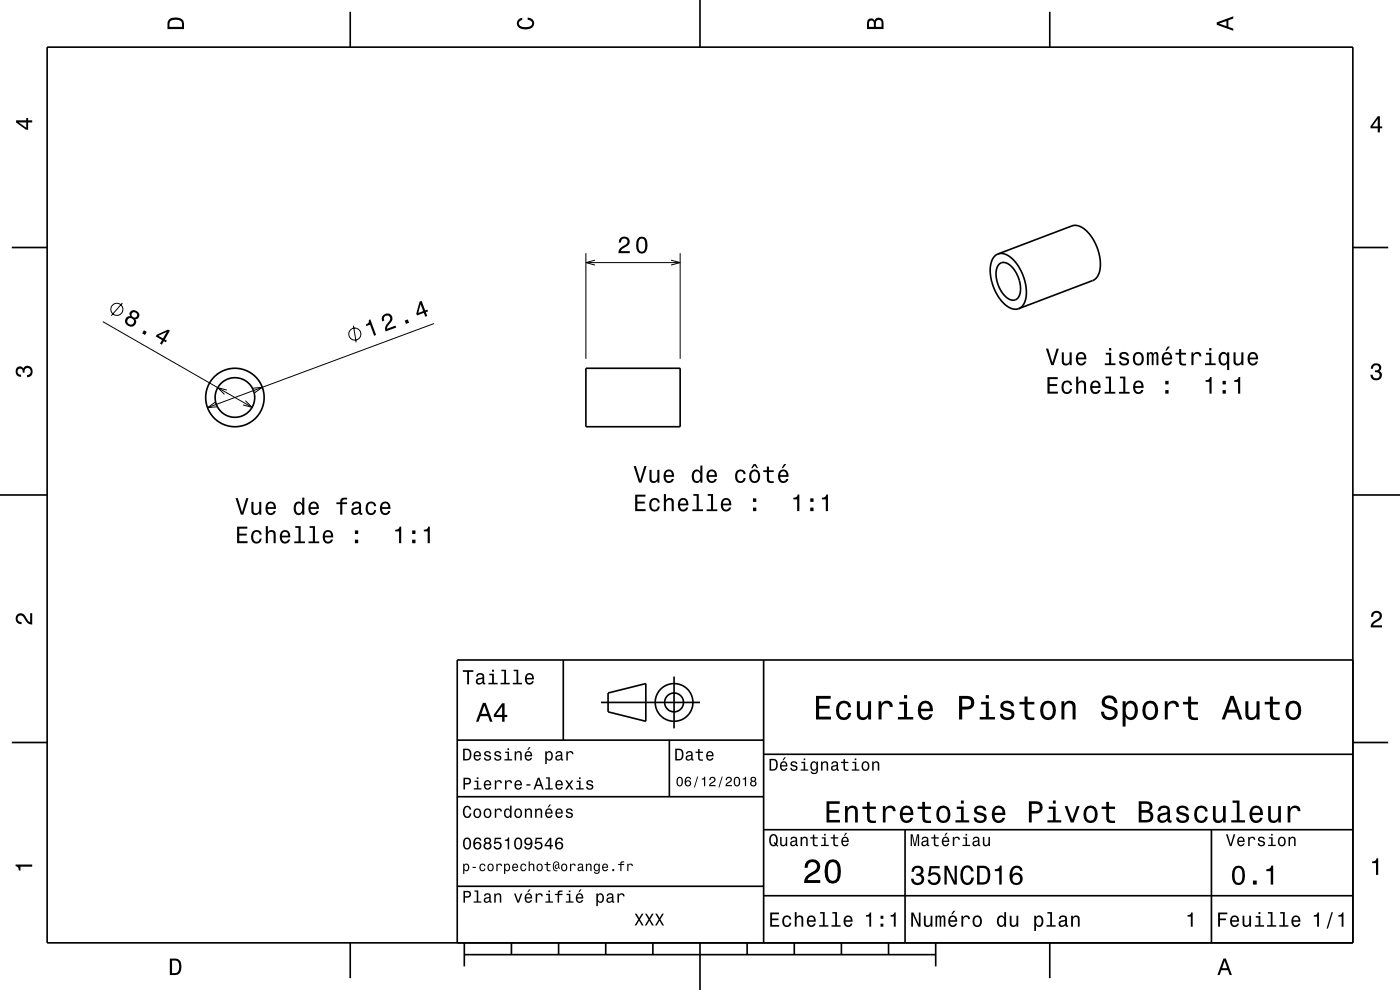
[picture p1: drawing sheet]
<svg xmlns="http://www.w3.org/2000/svg" width="297mm" height="210mm" viewBox="0 0 297 210" stroke-linecap="round" stroke-linejoin="round" font-family="sans-serif">
<g fill="none" stroke="#000" stroke-width=".21">
<path d="M124.3 53.7v22.4M124.3 55.7h20M126.2 55.2l-1.9 .5 1.9 .5M142.4 55.2l1.9 .5-1.9 .5M144.3 53.7v22.4M21.8 68.2l31.7 18.2M26 64.3l-2.4 2.7M75 69.1l.6 3.5M92.1 68.6l-48.1 17.9M45.7 85.3l-1.7 1.2 2-.2M48.1 82.7l-1.9-.5 1.4 1.4M52.1 85l1.4 1.4-2-.5"/>
<path d="M53.7 82.3l1.9-.1-1.6 1.1"/>
<circle cx="24.8" cy="65.6" r="1.28"/>
<circle cx="75.3" cy="70.9" r="1.28"/>
</g>
<g fill="none" stroke="#000" stroke-width=".35">
<path d="M10 10h277v190h-277zM74.3 2.5v7.5M148.5 0v10M222.7 2.5v7.5M2.5 52.5h7.5M211.7 53.9l15.7-6a3.7 3.7 0 0 1 3.8 1.9 9.4 9.4 0 0 1 1.8 8.5l-.4 .7-.7 .5-15.8 6M211.7 53.9a3.7 3.7 0 0 1 3.8 1.8 9.4 9.4 0 0 1 1.8 8.6l-.5 .7-.7 .5M211.7 53.9a3.7 3.7 0 0 0-1.6 3.9 9.4 9.4 0 0 0 4.3 7.5l.9 .3 .8-.1M212 56.1a1.86 1.86 0 0 1 2.7 .5 6.3 6.3 0 0 1 1.4 6.3 1.64 1.64 0 0 1-2.7 0 6.3 6.3 0 0 1-1.7-6.5zM287 52.5h7.5M124.3 78.1h20v12.4h-20zM0 105h10"/>
<path d="M287 105h10M119.5 140v17M162 140v60M287 140h-190v60M2.5 157.5h7.5M97 157h65M127.5 149h21M129 147l8-2v8l-8-2zM142 157v12M143 143.5v11M287 157.5h7.5M97 169h65"/>
<path d="M162 176h125M162 160h125M192 176v24M257 176v24M97 188h65M162 190h125M74.3 200v7.5M98.5 202.5h100M98.5 200v5M108.5 200v2.5M118.5 200v2.5M128.5 200v2.5"/>
<path d="M138.5 200v2.5M148.5 200v10M158.5 200v2.5M168.5 200v2.5M178.5 200v2.5M188.5 200v2.5M198.5 200v5M222.7 200v7.5"/>
<circle cx="49.8" cy="84.3" r="6.2"/>
<circle cx="49.8" cy="84.3" r="4.2"/>
<circle cx="143" cy="149" r="2"/>
<circle cx="143" cy="149" r="4"/>
</g>
<g fill="#000">
<path d="M36 4a2.18 2.18 0 0 0-.5 2.2h3.5v-1.2a1.43 1.43 0 0 0-1.7-1.3zM36.3 4.4a2.15 2.15 0 0 1 2.2 .3l.1 1h-2.6v-1z" fill-rule="evenodd"/>
<path d="M109.9 4.2l.9-.4v.4a.7 .7 0 0 0-.7 .5 .7 .7 0 0 0 .3 .8 1.7 1.7 0 0 0 2.5-.5 .9 .9 0 0 0-1-.8v-.5a1.24 1.24 0 0 1 1.4 1.1 1.24 1.24 0 0 1-1 1.4 2.22 2.22 0 0 1-2.5-.7l-.2-.5z" fill-rule="evenodd"/>
<path d="M184.2 4.2l-.3 .7v1.3h3.5v-1.3a.98 .98 0 0 0-.7-1.1 .98 .98 0 0 0-1.2 .6 .84 .84 0 0 0-1.3-.2zM184.5 4.5a.54 .54 0 0 1 .6-.1 .54 .54 0 0 1 .3 .6v.7h-1zM185.9 4.4a.62 .62 0 0 1 .8-.1 .62 .62 0 0 1 .3 .6v.8h-1.2z" fill-rule="evenodd"/>
<path d="M258.1 4.7v.6l3.5 1.2v-.4l-1-.4v-1.4l1-.4v-.4zM258.6 5l1.6-.5v1z" fill-rule="evenodd"/>
<path d="M3.4 25.5v.5l2.1 1.5h.5v-1.5h.8v-.5h-.8v-.5h-.4v.5zM4 26h1.6v1.1z" fill-rule="evenodd"/>
<path d="M292.3 24.7l-1.6 2.1v.4h1.6v.9h.4v-.9h.5v-.4h-.5v-2.1zM292.3 25.2v1.6h-1.1z" fill-rule="evenodd"/>
<path d="M131.6 50.5l-.3 .9h.4a.7 .7 0 0 1 .6-.8 .7 .7 0 0 1 .8 .5 .7 .7 0 0 1-.5 .9 1.8 1.8 0 0 0-1.4 1.7h2.4v-.4h-1.9a2.19 2.19 0 0 1 1.5-1.2 1.13 1.13 0 0 0 .1-1.7 1.13 1.13 0 0 0-1.7 .1zM135.3 50.6a2.66 2.66 0 0 0 .3 3.1 1.14 1.14 0 0 0 1.7-.9 2.31 2.31 0 0 0-.6-2.5l-.5-.1-.6 .1zM135.8 50.7h.7a2.37 2.37 0 0 1 0 2.6h-.7a2.38 2.38 0 0 1 0-2.6z" fill-rule="evenodd"/>
<path d="M27.8 65.9a.8 .8 0 0 0-.2 1.2 1.11 1.11 0 0 0-1.1 1.1 1.11 1.11 0 0 0 1.2 1.1 1.03 1.03 0 0 0 1-.5 1.03 1.03 0 0 0 0-1.1 .89 .89 0 0 0 .9-.7 .89 .89 0 0 0-.6-1l-.5-.2zM27 68.2a.71 .71 0 0 1 1.4 0 .71 .71 0 0 1-1.4 0zM27.9 66.8a.6 .6 0 0 1 1.2 0 .6 .6 0 0 1-1.2 0zM30.5 70.1l-.3 .6 .6 .4 .3-.7zM33.3 71l-.3 .4 1.4 .7-.5 .8 .4 .2 .5-.7 .4 .2 .2-.3-.4-.3 1-1.9-.4-.2zM33.6 71.2l1.8-.8-.8 1.4z" fill-rule="evenodd"/>
<path d="M78.2 67.9a.77 .77 0 0 1-.6 .9l.1 .4 .8-.3 .9 2.3 .4-.1-1.2-3.3zM81.3 66.8a1.14 1.14 0 0 0-.2 1.4l.4-.2a.71 .71 0 0 1 .2-1 .71 .71 0 0 1 1 .2 .71 .71 0 0 1-.2 1 1.8 1.8 0 0 0-.7 2.1l2.3-.8-.2-.4-1.8 .6a2.24 2.24 0 0 1 1-1.6 1.11 1.11 0 0 0-.3-1.4 1.11 1.11 0 0 0-1.5 .1zM85.9 68l.2 .7 .7-.2-.3-.7zM89 64l-.7 2.5 .2 .4 1.4-.5 .3 .8 .4-.2-.3-.8 .5-.2-.1-.3-.5 .1-.8-2zM89.2 64.5l.6 1.5-1.1 .4z" fill-rule="evenodd"/>
<path d="M221.9 73.9l1.1 3.6h.5l1.1-3.6h-.5l-.8 3-.9-3zM225.2 74.7v1.8a.89 .89 0 0 0 .7 1 .89 .89 0 0 0 1-.5v.5h.5v-2.8h-.5v1.6a.65 .65 0 0 1-.4 .8 .65 .65 0 0 1-.8-.3v-2.1zM228.5 75a1.54 1.54 0 0 0 .8 2.5 1.06 1.06 0 0 0 1.1-.8h-.4l-.2 .3-.4 .1a.75 .75 0 0 1-.7-.9h1.8a1.17 1.17 0 0 0-.5-1.3 1.17 1.17 0 0 0-1.5 .1zM228.9 75.2a.66 .66 0 0 1 .8-.1 .66 .66 0 0 1 .3 .8h-1.3zM234.6 74.8v.4h.7v1.9h-.9v.4h2.2v-.4h-.9v-2.3zM235.3 73.8v.5h.4v-.5zM237.7 74.9a.75 .75 0 0 0-.2 .8 .75 .75 0 0 0 .7 .5l.9 .4a.63 .63 0 0 1-.6 .6 .63 .63 0 0 1-.7-.6h-.4a1.07 1.07 0 0 0 1.2 .9 1.07 1.07 0 0 0 .9-1.2l-.4-.3-1.1-.3a.54 .54 0 0 1 .4-.7 .54 .54 0 0 1 .6 .5h.5a1.03 1.03 0 0 0-.7-.9 1.03 1.03 0 0 0-1.1 .3zM240.6 75a1.53 1.53 0 0 0 .9 2.5 1.48 1.48 0 0 0 1.2-1.4 1.48 1.48 0 0 0-1.2-1.5l-.5 .2zM241 75.3a.67 .67 0 0 1 .7-.2 .67 .67 0 0 1 .5 .5 1.11 1.11 0 0 1-.7 1.6 1.17 1.17 0 0 1-.5-1.9zM243.3 74.7v2.8h.4v-2.1l.2-.3h.3l.1 .2v2.2h.4v-2.1l.4-.4 .2 .2v.4v1.9h.5v-1.9a.69 .69 0 0 0-.6-1l-.5 .4-.2-.2-.3-.2-.5 .4v-.3zM247.7 73.5l-.5 .9h.3l.7-.9zM246.7 75a1.54 1.54 0 0 0 .8 2.5 1.06 1.06 0 0 0 1.1-.8h-.4l-.2 .3-.4 .1a.76 .76 0 0 1-.7-.9h1.8a1.16 1.16 0 0 0-.5-1.3 1.16 1.16 0 0 0-1.5 .1zM247.1 75.2a.66 .66 0 0 1 .8-.1 .66 .66 0 0 1 .3 .8h-1.3zM250.1 74v.8h-.7v.4h.7l.1 1.8a1.05 1.05 0 0 0 1.4 .5v-.4l-.9-.1-.1-.5v-1.3h1v-.4h-1v-.8zM252.8 74.7v2.8h.4v-1.6a.67 .67 0 0 1 .4-.8 .67 .67 0 0 1 .8 .3v.2h.5a.89 .89 0 0 0-.7-.9 .89 .89 0 0 0-1 .5v-.5zM255.8 74.8v.4h.7v1.9h-.9v.4h2.3v-.4h-.9v-2.3zM256.5 73.8v.5h.5v-.5zM258.8 75a1.57 1.57 0 0 0 .7 2.5l.5-.1 .3-.4v1.5h.5v-3.8h-.5v.5l-.1-.3a.87 .87 0 0 0-1.4 .1zM259.1 75.3a.62 .62 0 0 1 .7-.2 .62 .62 0 0 1 .5 .5 1.11 1.11 0 0 1-.7 1.5 1.19 1.19 0 0 1-.5-1.8zM261.7 74.7v1.8a.89 .89 0 0 0 .6 1 .89 .89 0 0 0 1.1-.5v.5h.4v-2.8h-.5v1.6a.65 .65 0 0 1-.3 .8 .65 .65 0 0 1-.9-.3v-2.1zM265 75a1.54 1.54 0 0 0 .8 2.5 1.06 1.06 0 0 0 1-.8h-.4l-.2 .3-.4 .1a.75 .75 0 0 1-.7-.9h1.8a1.16 1.16 0 0 0-.5-1.3 1.16 1.16 0 0 0-1.4 .1zM265.3 75.2a.66 .66 0 0 1 .8-.1 .66 .66 0 0 1 .3 .8h-1.3z" fill-rule="evenodd"/>
<path d="M291.1 77.4a1.08 1.08 0 0 1 1.4-.2 1.08 1.08 0 0 1 .4 1.2l-.3 .3a1.06 1.06 0 0 1 .5 1.3 1.06 1.06 0 0 1-1.2 .7 1.1 1.1 0 0 1-1.2-1.2h.5a.71 .71 0 0 0 1 .8 .71 .71 0 0 0 .1-1.3h-.6v-.4a.61 .61 0 0 0 .8-.3 .61 .61 0 0 0-.2-.8 .61 .61 0 0 0-.9 .2l-.1 .5h-.5z" fill-rule="evenodd"/>
<path d="M3.6 78a.86 .86 0 0 1 1.4 .2 1.06 1.06 0 0 1 1.2-.6 1.06 1.06 0 0 1 .7 1.2 1.1 1.1 0 0 1-1.2 1.2v-.4a.71 .71 0 0 0 .8-1 .71 .71 0 0 0-1.3-.1v.6h-.4a.61 .61 0 0 0-.3-.8 .61 .61 0 0 0-.8 .2 .61 .61 0 0 0 .2 .8l.6 .2v.4a1.15 1.15 0 0 1-1.2-.6 1.15 1.15 0 0 1 .3-1.3z" fill-rule="evenodd"/>
<path d="M134.4 98.9l1.2 3.5h.5l1.1-3.5h-.5l-.9 3-.9-3zM137.8 99.7v1.7a.89 .89 0 0 0 .6 1 .89 .89 0 0 0 1.1-.4v.4h.4v-2.7h-.5v1.5a.64 .64 0 0 1-.3 .8 .64 .64 0 0 1-.8-.3l-.1-2zM141.1 100a1.54 1.54 0 0 0 .8 2.5 1.05 1.05 0 0 0 1.1-.9h-.5l-.2 .4-.4 .1a.76 .76 0 0 1-.7-.9h1.8a1.16 1.16 0 0 0-.5-1.4 1.16 1.16 0 0 0-1.4 .2zM141.4 100.2a.66 .66 0 0 1 .8-.2 .66 .66 0 0 1 .3 .8h-1.3zM147 100a1.57 1.57 0 0 0 .8 2.5l.4-.2 .4-.3v.4h.4v-3.6h-.4v1.3a.89 .89 0 0 0-1.6-.1zM147.4 100.2a.62 .62 0 0 1 .7-.2 .62 .62 0 0 1 .4 .6 1.12 1.12 0 0 1-.6 1.5 1.19 1.19 0 0 1-.5-1.9zM150.2 100a1.54 1.54 0 0 0 .8 2.5 1.06 1.06 0 0 0 1.1-.9h-.5l-.2 .4-.4 .1a.76 .76 0 0 1-.7-.9h1.8a1.17 1.17 0 0 0-.5-1.4 1.17 1.17 0 0 0-1.4 .2zM150.5 100.2a.66 .66 0 0 1 .8-.2 .66 .66 0 0 1 .3 .8h-1.3zM156.2 100a1.53 1.53 0 0 0 .9 2.5 1.06 1.06 0 0 0 1.1-1.1h-.4a.67 .67 0 0 1-.7 .7 .67 .67 0 0 1-.7-.6 1.11 1.11 0 0 1 .7-1.5 .6 .6 0 0 1 .6 .6h.5a1.09 1.09 0 0 0-.8-1 1.09 1.09 0 0 0-1.2 .4zM159.9 98.4l-.5 .9h.3l.4-.6 .4 .6h.3l-.5-.9zM159.2 100a1.53 1.53 0 0 0 .9 2.5 1.48 1.48 0 0 0 1.2-1.5 1.48 1.48 0 0 0-1.2-1.4l-.5 .1zM159.6 100.2a.67 .67 0 0 1 .7-.2 .67 .67 0 0 1 .5 .6 1.11 1.11 0 0 1-.7 1.5 1.17 1.17 0 0 1-.5-1.9zM162.7 99v.8h-.8v.3h.8v1.8a1.05 1.05 0 0 0 1.4 .5v-.3a.68 .68 0 0 1-1-.4v-1.6h1v-.3h-1v-.8zM166.3 98.4l-.5 .9h.3l.7-.9zM165.4 100a1.54 1.54 0 0 0 .8 2.5 1.06 1.06 0 0 0 1-.9h-.4l-.2 .4-.4 .1a.76 .76 0 0 1-.7-.9h1.8a1.17 1.17 0 0 0-.5-1.4 1.17 1.17 0 0 0-1.4 .2zM165.7 100.2a.66 .66 0 0 1 .8-.2 .66 .66 0 0 1 .3 .8h-1.3z" fill-rule="evenodd"/>
<path d="M222.2 80v3.5h2.2v-.4h-1.7v-1.2h1.5v-.4h-1.5v-1.1h1.7v-.4zM225.5 81.1a1.53 1.53 0 0 0 .8 2.5 1.06 1.06 0 0 0 1.1-1.1h-.4a.67 .67 0 0 1-.6 .7 .67 .67 0 0 1-.7-.6 1.12 1.12 0 0 1 .6-1.5 .6 .6 0 0 1 .7 .6h.4a1.09 1.09 0 0 0-.7-1 1.09 1.09 0 0 0-1.2 .4zM228.3 79.9v3.6h.4v-1.6a.64 .64 0 0 1 .4-.7 .64 .64 0 0 1 .8 .3l.1 2h.4v-1.8a.88 .88 0 0 0-.6-1 .88 .88 0 0 0-1.1 .5v-1.3zM231.6 81.1a1.54 1.54 0 0 0 .8 2.5 1.06 1.06 0 0 0 1.1-.9h-.5l-.2 .4-.4 .1a.76 .76 0 0 1-.7-.9h1.8a1.16 1.16 0 0 0-.5-1.4 1.16 1.16 0 0 0-1.4 .2zM231.9 81.3a.66 .66 0 0 1 .8-.1 .66 .66 0 0 1 .3 .7h-1.3zM234.6 79.9v.3h.7v2.9h-1v.4h2.3v-.4h-.9v-3.2zM237.6 79.9v.3h.7v2.9h-.9v.4h2.2v-.4h-.9v-3.2zM240.7 81.1a1.54 1.54 0 0 0 .8 2.5 1.05 1.05 0 0 0 1.1-.9h-.5l-.2 .4-.4 .1a.75 .75 0 0 1-.7-.9h1.8a1.16 1.16 0 0 0-.5-1.4 1.16 1.16 0 0 0-1.4 .2zM241 81.3a.66 .66 0 0 1 .8-.1 .66 .66 0 0 1 .3 .7h-1.3zM247.2 82.7v.8h.7v-.8zM247.2 80.8v.7h.7v-.7z" fill-rule="evenodd"/>
<path d="M255.8 80.6v.4h.8v2.5h.4v-3.5h-.3a.77 .77 0 0 1-.9 .6zM259.4 82.7v.8h.7v-.8zM259.4 80.8v.7h.7v-.7zM261.8 80.6v.4h.8v2.5h.5v-3.5h-.3a.77 .77 0 0 1-1 .6z" fill-rule="evenodd"/>
<path d="M50.3 111.7v3.5h2.2v-.4h-1.7v-1.2h1.5v-.4h-1.5v-1.1h1.7v-.4zM53.6 112.8a1.53 1.53 0 0 0 .8 2.5 1.06 1.06 0 0 0 1.1-1h-.4a.67 .67 0 0 1-.6 .6 .67 .67 0 0 1-.7-.6 1.12 1.12 0 0 1 .6-1.5 .59 .59 0 0 1 .7 .6h.4a1.09 1.09 0 0 0-.8-1 1.09 1.09 0 0 0-1.1 .4zM56.4 111.6v3.6h.4v-1.5a.63 .63 0 0 1 .4-.8 .63 .63 0 0 1 .8 .3v2h.5v-1.8a.88 .88 0 0 0-.6-.9 .88 .88 0 0 0-1.1 .4v-1.3zM59.6 112.8a1.55 1.55 0 0 0 .8 2.5 1.07 1.07 0 0 0 1.1-.9h-.4l-.2 .4-.4 .1a.76 .76 0 0 1-.7-.9h1.8a1.17 1.17 0 0 0-.5-1.4 1.17 1.17 0 0 0-1.5 .2zM60 113a.66 .66 0 0 1 .8-.1 .66 .66 0 0 1 .3 .7h-1.3zM62.6 111.6v.4h.7v2.9h-.9v.3h2.3v-.3h-.9v-3.3zM65.7 111.6v.4h.7v2.9h-.9v.3h2.2v-.3h-.9v-3.3zM68.8 112.8a1.54 1.54 0 0 0 .8 2.5 1.07 1.07 0 0 0 1-.9h-.4l-.2 .4-.4 .1a.76 .76 0 0 1-.7-.9h1.8a1.17 1.17 0 0 0-.5-1.4 1.17 1.17 0 0 0-1.4 .2zM69.1 113a.66 .66 0 0 1 .8-.1 .66 .66 0 0 1 .3 .7h-1.3zM75.3 114.5v.7h.7v-.7zM75.3 112.5v.8h.7v-.8z" fill-rule="evenodd"/>
<path d="M50 105.7l1.1 3.5h.5l1.1-3.5h-.5l-.8 3-.9-3zM53.3 106.5v1.7a.89 .89 0 0 0 .6 1 .89 .89 0 0 0 1.1-.4v.4h.4v-2.7h-.4v1.5a.64 .64 0 0 1-.4 .8 .64 .64 0 0 1-.8-.3v-2zM56.6 106.8a1.54 1.54 0 0 0 .8 2.5 1.06 1.06 0 0 0 1.1-.9h-.4l-.3 .4-.3 .1a.76 .76 0 0 1-.7-.9h1.7a1.16 1.16 0 0 0-.4-1.4 1.16 1.16 0 0 0-1.5 .2zM57 107a.66 .66 0 0 1 .8-.2 .66 .66 0 0 1 .3 .8h-1.3zM62.6 106.8a1.58 1.58 0 0 0 .7 2.5l.5-.2 .3-.3v.4h.5v-3.6h-.5v1.3a.89 .89 0 0 0-1.5-.1zM62.9 107a.62 .62 0 0 1 .7-.2 .62 .62 0 0 1 .5 .6 1.12 1.12 0 0 1-.7 1.5 1.19 1.19 0 0 1-.5-1.9zM65.7 106.8a1.54 1.54 0 0 0 .8 2.5 1.07 1.07 0 0 0 1.1-.9h-.4l-.3 .4-.3 .1a.76 .76 0 0 1-.7-.9h1.8a1.16 1.16 0 0 0-.5-1.4 1.16 1.16 0 0 0-1.5 .2zM66.1 107a.66 .66 0 0 1 .8-.2 .66 .66 0 0 1 .3 .8h-1.3zM71.4 106.6v.3h.8v2.3h.4v-2.3h1v-.3h-1a.5 .5 0 0 1 .7-.7l.3 .1v-.4a1.04 1.04 0 0 0-1.4 .7v.3zM74.9 106.6l-.3 .7h.4a.55 .55 0 0 1 .7-.6 .55 .55 0 0 1 .4 .8h-.2a1 1 0 0 0-1.1 .3 1 1 0 0 0-.2 1 .93 .93 0 0 0 1.6 0l.1 .3 .6 .1v-.4h-.3v-1.6a1.02 1.02 0 0 0-.7-.8 1.02 1.02 0 0 0-1 .2zM75.1 108.1l1.1-.3a.77 .77 0 0 1-.2 .9 .77 .77 0 0 1-.9 .1l-.1-.4zM77.9 106.8a1.53 1.53 0 0 0 .8 2.5 1.06 1.06 0 0 0 1.1-1.1h-.4a.67 .67 0 0 1-.7 .7 .67 .67 0 0 1-.7-.6 1.12 1.12 0 0 1 .7-1.5 .59 .59 0 0 1 .7 .6h.4a1.09 1.09 0 0 0-.8-1 1.09 1.09 0 0 0-1.1 .4zM80.9 106.8a1.54 1.54 0 0 0 .8 2.5 1.06 1.06 0 0 0 1.1-.9h-.5l-.2 .4-.3 .1a.76 .76 0 0 1-.7-.9h1.7a1.16 1.16 0 0 0-.5-1.4 1.16 1.16 0 0 0-1.4 .2zM81.2 107a.66 .66 0 0 1 .8-.2 .66 .66 0 0 1 .4 .8h-1.3z" fill-rule="evenodd"/>
<path d="M83.8 112.4v.3h.9v2.5h.4v-3.5h-.3a.78 .78 0 0 1-1 .7zM87.4 114.5v.7h.7v-.7zM87.4 112.5v.8h.7v-.8zM89.9 112.4v.3h.8v2.5h.5v-3.5h-.4a.77 .77 0 0 1-.9 .7z" fill-rule="evenodd"/>
<path d="M134.7 104.9v3.5h2.3v-.4h-1.8v-1.2h1.6v-.4h-1.6v-1.1h1.7v-.4zM138 106a1.52 1.52 0 0 0 .9 2.5 1.05 1.05 0 0 0 1.1-1h-.5a.67 .67 0 0 1-.6 .6 .67 .67 0 0 1-.7-.6 1.12 1.12 0 0 1 .7-1.5 .6 .6 0 0 1 .6 .6h.5a1.09 1.09 0 0 0-.8-.9 1.09 1.09 0 0 0-1.2 .3zM140.8 104.8v3.6h.5v-1.5a.63 .63 0 0 1 .4-.8 .63 .63 0 0 1 .8 .3v2h.4v-1.8a.88 .88 0 0 0-.6-.9 .88 .88 0 0 0-1 .4v-1.3zM144.1 106a1.54 1.54 0 0 0 .8 2.5 1.06 1.06 0 0 0 1.1-.9h-.4l-.3 .4-.3 .1a.76 .76 0 0 1-.7-.9h1.7a1.17 1.17 0 0 0-.5-1.4 1.17 1.17 0 0 0-1.4 .2zM144.5 106.2a.66 .66 0 0 1 .7-.1 .66 .66 0 0 1 .4 .7h-1.3zM147.1 104.8v.4h.7v2.8h-.9v.4h2.2v-.4h-.9v-3.2zM150.1 104.8v.4h.7v2.8h-.9v.4h2.3v-.4h-.9v-3.2zM153.2 106a1.54 1.54 0 0 0 .8 2.5 1.06 1.06 0 0 0 1.1-.9h-.4l-.3 .4-.3 .1a.76 .76 0 0 1-.7-.9h1.7a1.17 1.17 0 0 0-.4-1.4 1.17 1.17 0 0 0-1.5 .2zM153.6 106.2a.66 .66 0 0 1 .8-.1 .66 .66 0 0 1 .3 .7h-1.3zM159.7 107.7v.7h.7v-.7zM159.7 105.7v.8h.7v-.8z" fill-rule="evenodd"/>
<path d="M168.3 105.6v.3h.8v2.5h.5v-3.5h-.4a.77 .77 0 0 1-.9 .7zM171.9 107.7v.7h.7v-.7zM171.9 105.7v.8h.7v-.8zM174.4 105.6v.3h.8v2.5h.4v-3.5h-.3a.77 .77 0 0 1-.9 .7z" fill-rule="evenodd"/>
<path d="M3.6 130.4a1.22 1.22 0 0 1 2 .7l.4 .6 .4 .3v-1.9h.4v2.4a1.8 1.8 0 0 1-1.7-1.4 .71 .71 0 0 0-.9-.5 .71 .71 0 0 0-.5 .8 .71 .71 0 0 0 .9 .5v.5a1.18 1.18 0 0 1-1.2-.7 1.18 1.18 0 0 1 .2-1.3z" fill-rule="evenodd"/>
<path d="M291.2 129.9a1.18 1.18 0 0 1 1.9 .3 1.18 1.18 0 0 1-1 1.7l-.5 .3-.3 .5h1.9v.4h-2.4a1.8 1.8 0 0 1 1.4-1.8 .71 .71 0 0 0 .5-.8 .71 .71 0 0 0-.9-.5 .71 .71 0 0 0-.5 .8h-.4z" fill-rule="evenodd"/>
<path d="M98.2 158.8v2.5h.9a1.37 1.37 0 0 0 .7-2.2 1.56 1.56 0 0 0-1.6-.3zM98.6 159.1a.98 .98 0 0 1 1.1 .7 .98 .98 0 0 1-.6 1.2h-.5zM100.7 159.6a1.04 1.04 0 0 0-.2 1.2 1.04 1.04 0 0 0 1 .5l.5-.5h-.3l-.4 .3a.54 .54 0 0 1-.5-.7h1.3a.83 .83 0 0 0-.4-.9 .83 .83 0 0 0-1 .1zM100.9 159.7l.2-.1a.47 .47 0 0 1 .5 .1 .47 .47 0 0 1 .1 .5h-.9zM102.9 159.5l-.2 .1a.69 .69 0 0 0 .9 .9l.2 .1a.43 .43 0 0 1-.4 .5 .43 .43 0 0 1-.4-.4h-.3a.74 .74 0 0 0 .9 .7 .74 .74 0 0 0 .5-1l-1-.4a.38 .38 0 0 1 .3-.5 .38 .38 0 0 1 .4 .4h.3a.78 .78 0 0 0-1.2-.4zM105.1 159.5l-.2 .1a.69 .69 0 0 0 .9 .9l.2 .1a.43 .43 0 0 1-.4 .5 .43 .43 0 0 1-.5-.4h-.3a.74 .74 0 0 0 .9 .7 .74 .74 0 0 0 .5-1l-.9-.4a.38 .38 0 0 1 .3-.5 .38 .38 0 0 1 .4 .4h.3a.77 .77 0 0 0-1.2-.4zM107.2 159.4v.3h.5v1.3h-.7v.3h1.6v-.3h-.6v-1.6zM107.7 158.7v.4h.3v-.4zM109.2 159.4v1.9h.3v-1.1a.45 .45 0 0 1 .4-.6 .45 .45 0 0 1 .5 .5v1.2h.3v-1.3a.63 .63 0 0 0-.5-.7 .63 .63 0 0 0-.7 .4v-.3zM112.2 158.5l-.4 .6h.3l.5-.6zM111.5 159.6a1.04 1.04 0 0 0-.2 1.2 1.04 1.04 0 0 0 1.1 .5l.5-.5h-.3l-.5 .3a.54 .54 0 0 1-.5-.7h1.3a.83 .83 0 0 0-.4-.9 .83 .83 0 0 0-1 .1zM111.8 159.7l.1-.1a.48 .48 0 0 1 .5 .1 .48 .48 0 0 1 .2 .5h-1zM115.7 159.4v2.7h.3v-1.1a.66 .66 0 0 0 .7 .4 .66 .66 0 0 0 .5-.6 .91 .91 0 0 0 0-1.1 .91 .91 0 0 0-1-.3l-.2 .3v-.3zM116.1 159.8a.45 .45 0 0 1 .5-.2 .45 .45 0 0 1 .3 .4 .65 .65 0 0 1 .1 .8 .65 .65 0 0 1-.7 .2 .98 .98 0 0 1-.2-1.2zM118.1 159.5l-.2 .4h.3a.39 .39 0 0 1 .4-.3 .39 .39 0 0 1 .3 .5h-.1a.65 .65 0 0 0-1 .4 .65 .65 0 0 0 .6 .9l.6-.3 .1 .2h.4v-.2l-.2-.1v-1.1a.72 .72 0 0 0-.5-.6 .72 .72 0 0 0-.7 .2zM118.2 160.6l.8-.3a.55 .55 0 0 1-.2 .7 .55 .55 0 0 1-.6 0zM120.1 159.4v1.9h.4v-1.1a.47 .47 0 0 1 .2-.6 .47 .47 0 0 1 .6 .2v.2h.4a.64 .64 0 0 0-.5-.7 .64 .64 0 0 0-.8 .4v-.3z" fill-rule="evenodd"/>
<path d="M98.2 142.2v.3h.9v2.7h.4v-2.7h.9v-.3zM101.3 143l-.3 .5h.4a.47 .47 0 0 1 .5-.4 .47 .47 0 0 1 .4 .6l-.2 .1a.84 .84 0 0 0-1 .2 .84 .84 0 0 0 0 1.1 .9 .9 0 0 0 1.3-.2l.1 .2 .5 .1v-.3l-.3-.1v-1.3a.87 .87 0 0 0-1.4-.5zM101.4 144.3l.9-.3a.66 .66 0 0 1-.1 .7 .66 .66 0 0 1-.8 .1zM103.8 142.9v.3h.6v1.6h-.8v.4h2v-.4h-.8v-1.9zM104.4 142.1v.4h.4v-.4zM106.4 142.1v.3h.6v2.4h-.8v.4h1.9v-.4h-.7v-2.7zM109 142.1v.3h.6v2.4h-.8v.4h1.9v-.4h-.7v-2.7zM111.6 143.1a1.32 1.32 0 0 0 .7 2.1 .9 .9 0 0 0 .9-.7h-.3l-.2 .3-.4 .1a.65 .65 0 0 1-.6-.8h1.6a1 1 0 0 0-.4-1.2 1 1 0 0 0-1.3 .2zM111.9 143.3a.57 .57 0 0 1 .7-.1 .57 .57 0 0 1 .3 .6h-1.2z" fill-rule="evenodd"/>
<path d="M102.4 149.1l-1.4 4h.5l.4-1.2h1.6l.4 1.2h.6l-1.5-4zM102.7 149.7l.7 1.7h-1.3zM106.5 149.2l-1.7 2.4v.5h1.7v1h.5v-1h.6v-.5h-.6v-2.4zM106.5 149.9v1.7h-1.3z" fill-rule="evenodd"/>
<path d="M143.2 158.8v2.5h.9a1.37 1.37 0 0 0 .7-2.2 1.56 1.56 0 0 0-1.6-.3zM143.6 159.1a.98 .98 0 0 1 1.1 .7 .98 .98 0 0 1-.6 1.2h-.5zM145.7 159.5l-.2 .4h.3a.39 .39 0 0 1 .5-.3 .39 .39 0 0 1 .3 .5h-.2a.65 .65 0 0 0-.9 .4 .65 .65 0 0 0 .5 .9l.7-.3v.2h.4v-.2l-.1-.1-.1-1.1a.73 .73 0 0 0-.4-.6 .73 .73 0 0 0-.8 .2zM145.8 160.6l.8-.3a.55 .55 0 0 1-.1 .7 .55 .55 0 0 1-.7 0zM148.1 158.9v.5h-.5v.3h.5v1.3a.75 .75 0 0 0 1 .4v-.3a.48 .48 0 0 1-.7-.3v-1.1h.7v-.3h-.7v-.5zM150 159.6a1.04 1.04 0 0 0-.2 1.2 1.04 1.04 0 0 0 1.1 .5l.5-.5h-.4l-.4 .3a.54 .54 0 0 1-.5-.7h1.3a.83 .83 0 0 0-.4-.9 .83 .83 0 0 0-1 .1zM150.3 159.7l.1-.1a.48 .48 0 0 1 .5 .1 .48 .48 0 0 1 .2 .5h-1z" fill-rule="evenodd"/>
<path d="M173.1 147.6v5h3.2v-.6h-2.5v-1.7h2.2v-.6h-2.2v-1.5h2.4v-.6zM177.8 149.2a2.59 2.59 0 0 0 .5 3.4 1.58 1.58 0 0 0 2.3-1.4h-.6a.95 .95 0 0 1-.9 1 .95 .95 0 0 1-1-.9 1.59 1.59 0 0 1 .9-2.1 .85 .85 0 0 1 .9 .8h.7a1.56 1.56 0 0 0-1.1-1.3 1.56 1.56 0 0 0-1.7 .5zM181.8 148.8v2.5a1.27 1.27 0 0 0 .9 1.4 1.27 1.27 0 0 0 1.5-.7v.6h.6v-3.8h-.6v2.2a.92 .92 0 0 1-.6 1.1 .92 .92 0 0 1-1.2-.4v-2.9zM186.4 148.8v3.8h.6v-2.2a.95 .95 0 0 1 .5-1.1 .95 .95 0 0 1 1.2 .3l.1 .4h.6a1.28 1.28 0 0 0-1-1.4 1.28 1.28 0 0 0-1.4 .8v-.6zM190.8 148.9v.5h1v2.7h-1.3v.5h3.2v-.5h-1.3v-3.2zM191.8 147.4v.8h.6v-.8zM195.1 149.2a2.62 2.62 0 0 0 .5 3.4 1.57 1.57 0 0 0 2.2-1.1h-.6l-.3 .5-.5 .2a1.08 1.08 0 0 1-1-1.3h2.5a1.66 1.66 0 0 0-.7-2 1.66 1.66 0 0 0-2.1 .3zM195.6 149.5a.94 .94 0 0 1 1.2-.2 .94 .94 0 0 1 .5 1h-1.9zM203.5 147.6v5h.6v-2.1h.8a1.47 1.47 0 0 0 1.8-1.2 1.47 1.47 0 0 0-1.5-1.7zM204.1 148.2a1.6 1.6 0 0 1 1.8 .5 .86 .86 0 0 1 0 .9 .86 .86 0 0 1-.9 .3h-.9zM208.1 148.9v.5h1v2.7h-1.3v.5h3.3v-.5h-1.3v-3.2zM209.1 147.4v.8h.7v-.8zM212.6 148.9a1.08 1.08 0 0 0-.3 1.2 1.08 1.08 0 0 0 1 .7l1.1 .4a.57 .57 0 0 1 .2 .6 .57 .57 0 0 1-.5 .4 .96 .96 0 0 1-1.4-.8h-.6a1.6 1.6 0 0 0 1.3 1.4 1.6 1.6 0 0 0 1.7-.8 1.13 1.13 0 0 0-1-1.6l-1.1-.3-.2-.4a.87 .87 0 0 1 .9-.5 .87 .87 0 0 1 .8 .6h.6a1.41 1.41 0 0 0-2.1-1.1zM217.4 147.8v1.1h-1.1v.5h1.1v2.6l.2 .4 .4 .3h1.4v-.5a.97 .97 0 0 1-1.4-.5v-2.3h1.4v-.5h-1.4v-1.1zM221.1 149.2a2.56 2.56 0 0 0 .5 3.4 1.72 1.72 0 0 0 1.8-.2 1.72 1.72 0 0 0 .6-1.7 1.7 1.7 0 0 0-.9-1.9 1.7 1.7 0 0 0-2 .4zM221.6 149.6a.96 .96 0 0 1 1-.4 .96 .96 0 0 1 .7 .8 1.59 1.59 0 0 1-1 2.2 1.19 1.19 0 0 1-1-1.5zM225.2 148.8v3.8h.6v-2.2a.97 .97 0 0 1 .5-1.1 .97 .97 0 0 1 1.1 .2l.1 .7v2.4h.7v-2.5a1.27 1.27 0 0 0-.9-1.4 1.27 1.27 0 0 0-1.5 .6v-.5zM234.1 147.9a1.38 1.38 0 0 0-.3 1.5 1.38 1.38 0 0 0 1.3 .9 1.25 1.25 0 0 1 1.4 .9 1.15 1.15 0 0 1-1.3 .9 1.15 1.15 0 0 1-1-1.1h-.7a1.8 1.8 0 0 0 1.7 1.8 1.8 1.8 0 0 0 1.9-1.6 1.46 1.46 0 0 0-1.5-1.4l-.6-.2a.83 .83 0 0 1-.5-1.1 .83 .83 0 0 1 1.2-.3l.5 .5 .1 .4h.7a1.67 1.67 0 0 0-1-1.6 1.67 1.67 0 0 0-1.9 .4zM238.2 148.8v5.3h.6v-2.1a1.32 1.32 0 0 0 1.4 .7 1.32 1.32 0 0 0 1.1-1.1 2.43 2.43 0 0 0-.8-2.8 1.21 1.21 0 0 0-1.7 .5v-.5zM239.1 149.6a.9 .9 0 0 1 .9-.4 .9 .9 0 0 1 .7 .8 1.61 1.61 0 0 1-.9 2.2 1.18 1.18 0 0 1-1-1.5zM242.8 149.2a2.56 2.56 0 0 0 .5 3.4 1.72 1.72 0 0 0 1.8-.2 1.72 1.72 0 0 0 .6-1.7 1.7 1.7 0 0 0-.9-1.9 1.7 1.7 0 0 0-2 .4zM243.3 149.6a.96 .96 0 0 1 1-.4 .96 .96 0 0 1 .7 .8 1.59 1.59 0 0 1-1 2.2 1.19 1.19 0 0 1-1-1.5zM247.1 148.8v3.8h.6v-2.2a.95 .95 0 0 1 .5-1.1 .95 .95 0 0 1 1.2 .3l.1 .4h.6a1.28 1.28 0 0 0-1-1.4 1.28 1.28 0 0 0-1.4 .8v-.6zM252 147.8v1.1h-1v.5h1l.1 2.6 .2 .4 .4 .3h1.4v-.5a.97 .97 0 0 1-1.4-.5v-2.3h1.4v-.5h-1.4v-1.1zM261 147.6l-1.8 5h.6l.6-1.4h2l.5 1.4h.7l-1.9-5zM261.4 148.3l.7 2.2h-1.5zM264.2 148.8v2.5a1.27 1.27 0 0 0 .9 1.4 1.27 1.27 0 0 0 1.5-.7v.6h.6v-3.8h-.6v2.2a.92 .92 0 0 1-.6 1.1 .92 .92 0 0 1-1.1-.4l-.1-2.9zM269.4 147.8v1.1h-1.1v.5h1.1v2.6l.2 .4 .4 .3 .7 .1 .8-.1v-.5a.97 .97 0 0 1-1.4-.5l-.1-2.3h1.5v-.5h-1.5v-1.1zM273.1 149.2a2.56 2.56 0 0 0 .6 3.4 1.72 1.72 0 0 0 1.8-.2 1.72 1.72 0 0 0 .6-1.7 1.7 1.7 0 0 0-.9-1.9 1.7 1.7 0 0 0-2.1 .4zM273.6 149.6a.96 .96 0 0 1 1-.4 .96 .96 0 0 1 .7 .8 1.59 1.59 0 0 1-.9 2.2 1.19 1.19 0 0 1-1.1-1.5z" fill-rule="evenodd"/>
<path d="M98.4 178a1.44 1.44 0 0 0 .7 2.2 1.45 1.45 0 0 0 .6-2.2 .79 .79 0 0 0-1.3 0zM98.8 178h.5a1.69 1.69 0 0 1 0 1.9h-.5a1.71 1.71 0 0 1 0-1.9zM100.8 177.8a1.72 1.72 0 0 0 .1 2.3 .83 .83 0 0 0 1.1-.2 .83 .83 0 0 0-.1-1.1 .83 .83 0 0 0-1.2 0 .74 .74 0 0 1 .6-.9l.3 .1 .2 .3h.3a.8 .8 0 0 0-.5-.6 .8 .8 0 0 0-.8 .1zM100.7 179.4a.55 .55 0 0 1 1.1 0 .55 .55 0 0 1-1.1 0zM102.9 177.8l-.2 .2a.57 .57 0 0 0 .3 .8 .78 .78 0 0 0-.2 1.2 .78 .78 0 0 0 1.2 0 .78 .78 0 0 0-.1-1.2 .68 .68 0 0 0 .2-1 .68 .68 0 0 0-1-.1zM102.9 179.5a.51 .51 0 0 1 1 0 .51 .51 0 0 1-1 0zM103 178.3a.42 .42 0 0 1 .8 0 .42 .42 0 0 1-.8 0zM105 177.7l-.2 1.3h.3a.57 .57 0 0 1 .8-.1 .57 .57 0 0 1 0 .9 .57 .57 0 0 1-.9-.3h-.3a.86 .86 0 0 0 1.1 .8 .86 .86 0 0 0 .6-1.2 .86 .86 0 0 0-1.3-.4l.1-.7h1.1v-.3zM107.1 178.1v.3h.6v1.8h.3v-2.6h-.2a.55 .55 0 0 1-.7 .5zM109.3 178a1.44 1.44 0 0 0 .6 2.2 1.45 1.45 0 0 0 .7-2.2 .79 .79 0 0 0-1.3 0zM109.7 178h.5a1.69 1.69 0 0 1 0 1.9h-.5a1.69 1.69 0 0 1 0-1.9zM111.4 177.9a.82 .82 0 0 0 0 1.2 .82 .82 0 0 0 1.2-.1 .73 .73 0 0 1-.6 .9l-.3-.1-.1-.3h-.4a.88 .88 0 0 0 1.1 .7 .88 .88 0 0 0 .6-1.1 1.01 1.01 0 0 0-.2-1.2 1.01 1.01 0 0 0-1.3 0zM111.6 178.5a.53 .53 0 0 1 1 0 .53 .53 0 0 1-1 0zM113.6 177.7l-.2 1.3h.3a.57 .57 0 0 1 .9-.1 .57 .57 0 0 1 0 .9 .57 .57 0 0 1-.9-.3h-.3a.86 .86 0 0 0 1 .7 .86 .86 0 0 0 .6-1.1 .86 .86 0 0 0-1.2-.4l.1-.7h1.1v-.3zM116.6 177.7l-1.1 1.5v.3h1.1v.7h.4v-.7h.3v-.3h-.3v-1.5zM116.6 178.1v1.1h-.8zM118.1 177.8a1.71 1.71 0 0 0 .1 2.3 .83 .83 0 0 0 1.1-.2 .83 .83 0 0 0-.1-1.1 .83 .83 0 0 0-1.1 0 .74 .74 0 0 1 .6-.9l.3 .1 .1 .3h.4a.79 .79 0 0 0-.6-.6 .79 .79 0 0 0-.8 .1zM118.1 179.4a.53 .53 0 0 1 1 0 .53 .53 0 0 1-1 0z" fill-rule="evenodd"/>
<path d="M98.3 165v2.5h.4v-1.1a.96 .96 0 0 0 1.2-.7 .66 .66 0 0 0-.7-.7zM98.7 165.3h.4a.43 .43 0 0 1 .5 .4 .43 .43 0 0 1-.5 .4h-.4zM100.7 165.6v.3h.5v1.3h-.7v.3h1.6v-.3h-.6v-1.6zM101.2 164.9v.3h.3v-.3zM102.8 165.7a1.04 1.04 0 0 0-.1 1.2 1.04 1.04 0 0 0 1 .6l.5-.6h-.3l-.5 .4a.54 .54 0 0 1-.4-.7h1.2a.83 .83 0 0 0-.3-1 .83 .83 0 0 0-1.1 .1zM103.1 165.9l.1-.1a.47 .47 0 0 1 .5 .1 .47 .47 0 0 1 .2 .4h-.9zM105 165.5v2h.3v-1.1a.47 .47 0 0 1 .2-.6 .47 .47 0 0 1 .6 .2l.1 .1h.3a.64 .64 0 0 0-.5-.6 .64 .64 0 0 0-.7 .4v-.4zM107.1 165.5v2h.3v-1.1a.47 .47 0 0 1 .3-.6 .47 .47 0 0 1 .6 .2v.1h.3a.64 .64 0 0 0-.4-.6 .64 .64 0 0 0-.8 .4v-.4zM109.3 165.7a1.04 1.04 0 0 0-.1 1.2 1.04 1.04 0 0 0 1 .6l.5-.6h-.3l-.4 .4a.54 .54 0 0 1-.5-.7h1.2a.83 .83 0 0 0-.3-1 .83 .83 0 0 0-1.1 .1zM109.6 165.9l.1-.1a.47 .47 0 0 1 .5 .1 .47 .47 0 0 1 .2 .4h-.9zM111.7 166.4v.2h.8v-.2zM114.1 165l-.9 2.5h.3l.3-.8h1l.2 .8h.4l-1-2.5zM114.3 165.3l.3 1.1h-.7zM115.8 164.9v.2h.5v2.1h-.6v.3h1.6v-.3h-.7v-2.3zM118 165.7a1.04 1.04 0 0 0-.2 1.2 1.04 1.04 0 0 0 1.1 .6l.5-.6h-.3l-.5 .4a.54 .54 0 0 1-.5-.7h1.3a.83 .83 0 0 0-.3-1 .83 .83 0 0 0-1.1 .1zM118.3 165.9l.1-.1a.47 .47 0 0 1 .5 .1 .47 .47 0 0 1 .2 .4h-1zM119.9 165.5l.7 1-.7 1h.4l.5-.8 .5 .8h.3l-.6-1 .6-1h-.4l-.4 .7-.5-.7zM122.3 165.6v.3h.5v1.3h-.6v.3h1.6v-.3h-.6v-1.6zM122.8 164.9v.3h.4v-.3zM124.6 165.6l-.2 .2a.68 .68 0 0 0 .9 .9l.2 .1a.43 .43 0 0 1-.4 .5 .43 .43 0 0 1-.5-.4h-.3a.74 .74 0 0 0 1 .7 .74 .74 0 0 0 .4-1.1l-.9-.3a.38 .38 0 0 1 .3-.5 .38 .38 0 0 1 .4 .4l.3-.1a.78 .78 0 0 0-1.2-.4z" fill-rule="evenodd"/>
<path d="M98.4 171.2a1.45 1.45 0 0 0 .7 2.3 .94 .94 0 0 0 .9-1h-.3a.59 .59 0 0 1-.8 .7 1.31 1.31 0 0 1 .2-2l.3 .1 .2 .4h.4a.85 .85 0 0 0-.6-.8 .85 .85 0 0 0-1 .3zM100.6 171.7a1.04 1.04 0 0 0-.1 1.3 1.04 1.04 0 0 0 1.1 .5 1.04 1.04 0 0 0 .5-1.3 1.04 1.04 0 0 0-1.2-.7zM100.9 171.9a.48 .48 0 0 1 .5-.1 .48 .48 0 0 1 .3 .4 .66 .66 0 0 1 0 .7 .66 .66 0 0 1-.7 .3 .98 .98 0 0 1-.1-1.3zM102.8 171.7a1.04 1.04 0 0 0-.2 1.3 1.04 1.04 0 0 0 1.2 .5 1.04 1.04 0 0 0 .5-1.3 1.04 1.04 0 0 0-1.2-.7zM103 171.9a.48 .48 0 0 1 .5-.1 .48 .48 0 0 1 .4 .4 .66 .66 0 0 1 0 .7 .66 .66 0 0 1-.7 .3 .97 .97 0 0 1-.2-1.3zM105 171.5v2h.3v-1.1a.47 .47 0 0 1 .2-.6 .47 .47 0 0 1 .6 .2l.1 .1h.3a.64 .64 0 0 0-.5-.6 .64 .64 0 0 0-.7 .4v-.4zM107.1 171.7a1.06 1.06 0 0 0-.2 1.2 1.06 1.06 0 0 0 .9 .6l.4-.3v.3h.3v-2.6h-.3v.9a.63 .63 0 0 0-1.1-.1zM107.4 171.9a.44 .44 0 0 1 .4-.1 .44 .44 0 0 1 .4 .4 .65 .65 0 0 1 0 .7 .65 .65 0 0 1-.7 .3l-.2-.4zM109.3 171.7a1.04 1.04 0 0 0-.1 1.3 1.04 1.04 0 0 0 1.1 .5 1.04 1.04 0 0 0 .5-1.3 1.04 1.04 0 0 0-1.2-.7zM109.5 171.9a.48 .48 0 0 1 .6-.1 .48 .48 0 0 1 .3 .4 .66 .66 0 0 1 0 .7 .66 .66 0 0 1-.7 .3 .98 .98 0 0 1-.2-1.3zM111.4 171.5v2h.3v-1.1a.45 .45 0 0 1 .3-.7 .45 .45 0 0 1 .5 .6v1.2h.4v-1.3a.63 .63 0 0 0-.5-.7 .63 .63 0 0 0-.7 .3v-.3zM113.5 171.5v2h.3v-1.1a.45 .45 0 0 1 .3-.6 .45 .45 0 0 1 .6 .2v1.5h.3v-1.3a.63 .63 0 0 0-.4-.7 .63 .63 0 0 0-.8 .3v-.3zM116.5 170.7l-.3 .6h.2l.5-.6zM115.9 171.7a1.04 1.04 0 0 0-.2 1.2 1.04 1.04 0 0 0 1 .6l.5-.6h-.3l-.4 .4a.54 .54 0 0 1-.5-.7h1.2a.83 .83 0 0 0-.3-1 .83 .83 0 0 0-1 .1zM116.1 171.9l.2-.1a.47 .47 0 0 1 .4 .1 .47 .47 0 0 1 .2 .4h-.9zM118 171.7a1.04 1.04 0 0 0-.2 1.2 1.04 1.04 0 0 0 1.1 .6l.5-.6h-.3l-.5 .4a.53 .53 0 0 1-.5-.7h1.3a.83 .83 0 0 0-.3-1 .83 .83 0 0 0-1.1 .1zM118.3 171.9l.1-.1a.47 .47 0 0 1 .5 .1 .47 .47 0 0 1 .2 .4h-1zM120.2 171.6l-.1 .2a.69 .69 0 0 0 .8 .9l.3 .1a.43 .43 0 0 1-.4 .5 .43 .43 0 0 1-.5-.4h-.3a.74 .74 0 0 0 .9 .7 .74 .74 0 0 0 .5-1.1l-1-.3a.38 .38 0 0 1 .3-.5 .38 .38 0 0 1 .5 .3h.3a.77 .77 0 0 0-1.3-.4z" fill-rule="evenodd"/>
<path d="M143.7 165a1.16 1.16 0 0 0 .5 1.8 1.16 1.16 0 0 0 .5-1.8 .63 .63 0 0 0-1 0zM144 165.1l.2-.1a.98 .98 0 0 1 0 1.6l-.2-.1-.2-.3v-.7zM145.5 164.9a1.37 1.37 0 0 0 .1 1.9 .66 .66 0 0 0 .9-.2 .66 .66 0 0 0-.1-.9 .66 .66 0 0 0-.9 0 .59 .59 0 0 1 .5-.7l.4 .3h.2a.64 .64 0 0 0-.4-.5 .64 .64 0 0 0-.7 .1zM145.5 166.2a.45 .45 0 0 1 .9 0 .45 .45 0 0 1-.9 0zM147.9 164.7l-.7 2.3h.2l.7-2.3zM148.9 165.1v.3h.4v1.4h.3v-2zM150.7 164.9l-.2 .6h.2a.4 .4 0 0 1 .3-.5 .4 .4 0 0 1 .5 .3 .4 .4 0 0 1-.3 .5l-.1 .1a.95 .95 0 0 0-.7 .9h1.4v-.3h-1.1l.5-.4a.67 .67 0 0 0 .5-1 .67 .67 0 0 0-1-.2zM153.1 164.7l-.7 2.3h.2l.7-2.3zM154.1 164.9l-.2 .6h.3a.4 .4 0 0 1 .3-.5 .4 .4 0 0 1 .5 .3 .4 .4 0 0 1-.3 .5l-.2 .1a.93 .93 0 0 0-.6 .9h1.4v-.3h-1.1l.5-.4a.67 .67 0 0 0 .5-1 .67 .67 0 0 0-1.1-.2zM155.8 165a1.15 1.15 0 0 0 .5 1.8 1.16 1.16 0 0 0 .5-1.8 .63 .63 0 0 0-1 0zM156.1 165.1l.2-.1a.98 .98 0 0 1 0 1.6l-.2-.1-.2-.3v-.7zM157.6 165.1v.3h.4v1.4h.3v-2zM159.4 164.9l-.2 .5 .2 .3a.62 .62 0 0 0-.1 .9 .62 .62 0 0 0 1 0 .62 .62 0 0 0-.1-.9 .57 .57 0 0 0 0-.9 .57 .57 0 0 0-.8 .1zM159.4 166.2a.41 .41 0 0 1 .8 0 .41 .41 0 0 1-.8 0zM159.5 165.3a.34 .34 0 0 1 .6 0 .34 .34 0 0 1-.6 0z" fill-rule="evenodd"/>
<path d="M163.2 161v2.5h.9a1.37 1.37 0 0 0 .7-2.2 1.58 1.58 0 0 0-1.6-.3zM163.6 161.3a.98 .98 0 0 1 1.1 .7 .98 .98 0 0 1-.6 1.2h-.5zM166.4 160.7l-.4 .6h.2l.5-.6zM165.7 161.7a1.04 1.04 0 0 0-.2 1.2 1.04 1.04 0 0 0 1 .6l.5-.6h-.3l-.4 .4a.54 .54 0 0 1-.5-.7h1.3a.83 .83 0 0 0-.4-1 .83 .83 0 0 0-1 .1zM165.9 161.9l.2-.1a.48 .48 0 0 1 .5 .1 .48 .48 0 0 1 .1 .4h-.9zM167.9 161.6l-.2 .2a.68 .68 0 0 0 .9 .9l.2 .1a.43 .43 0 0 1-.4 .5 .43 .43 0 0 1-.4-.4h-.3a.74 .74 0 0 0 .9 .7 .74 .74 0 0 0 .5-1.1l-1-.3a.38 .38 0 0 1 .3-.5 .38 .38 0 0 1 .4 .4l.3-.1a.78 .78 0 0 0-1.2-.4zM170 161.6v.3h.5v1.3h-.7v.3h1.7v-.3h-.7v-1.6zM170.5 160.9v.3h.3v-.3zM172.1 161.7a1.06 1.06 0 0 0-.2 1.2 1.06 1.06 0 0 0 .9 .6l.4-.3a.52 .52 0 0 1-.2 .7 .52 .52 0 0 1-.7-.3h-.3a.78 .78 0 0 0 .9 .6 .78 .78 0 0 0 .6-.8v-1.9h-.3v.4l-.2-.3a.64 .64 0 0 0-.9 .1zM172.4 161.9a.45 .45 0 0 1 .4-.1 .45 .45 0 0 1 .4 .4 .65 .65 0 0 1 0 .7 .65 .65 0 0 1-.7 .3l-.2-.4zM174.2 161.5v2h.3v-1.1a.45 .45 0 0 1 .3-.6 .45 .45 0 0 1 .5 .2l.1 1.5h.3v-1.3a.63 .63 0 0 0-.5-.7 .63 .63 0 0 0-.7 .3v-.3zM176.6 161.6l-.2 .5h.3a.39 .39 0 0 1 .4-.4 .39 .39 0 0 1 .3 .6h-.1a.65 .65 0 0 0-1 .4 .65 .65 0 0 0 .6 .8l.6-.3 .1 .2 .4 .1-.2-.4v-1a.73 .73 0 0 0-1.2-.5zM176.7 162.7l.8-.2a.55 .55 0 0 1-.2 .6 .55 .55 0 0 1-.6 .1zM178.9 161v.6h-.5v.3h.5l.1 1.3a.75 .75 0 0 0 1 .3v-.3a.48 .48 0 0 1-.7-.2v-1.1h.7v-.3h-.7v-.6zM180.8 161.6v.3h.5v1.3h-.6v.3h1.6v-.3h-.6v-1.6zM181.3 160.9v.3h.4v-.3zM183 161.7a1.04 1.04 0 0 0-.2 1.3 1.04 1.04 0 0 0 1.2 .5 1.04 1.04 0 0 0 .4-1.3 1.04 1.04 0 0 0-1.2-.7zM183.2 161.9a.48 .48 0 0 1 .5-.1 .48 .48 0 0 1 .4 .4 .66 .66 0 0 1 0 .7 .66 .66 0 0 1-.7 .3 .98 .98 0 0 1-.2-1.3zM185 161.5v2h.3v-1.1a.45 .45 0 0 1 .3-.6 .45 .45 0 0 1 .6 .2v1.5h.3v-1.3a.63 .63 0 0 0-.4-.7 .63 .63 0 0 0-.8 .3v-.3z" fill-rule="evenodd"/>
<path d="M163.4 177.2a1.45 1.45 0 0 0 .7 2.3l.5-.2 .3 .3 .2-.2-.3-.3a1.53 1.53 0 0 0-.5-2.2l-.6 .1zM163.8 177.3l.3-.1a1.21 1.21 0 0 1 .5 1.7l-.3-.3-.2 .2 .3 .3a.45 .45 0 0 1-.7-.1 1.62 1.62 0 0 1 .1-1.7zM165.5 177.5v1.3a.63 .63 0 0 0 .4 .7 .63 .63 0 0 0 .8-.3v.3h.3v-2h-.3v1.2a.46 .46 0 0 1-.3 .5 .46 .46 0 0 1-.6-.2v-1.5zM167.9 177.6l-.2 .5h.3a.39 .39 0 0 1 .5-.4 .39 .39 0 0 1 .2 .6h-.1a.65 .65 0 0 0-.9 .4 .65 .65 0 0 0 .5 .8l.6-.3 .1 .2 .4 .1v-.3h-.2v-1.1a.73 .73 0 0 0-1.2-.5zM168 178.7l.8-.2a.55 .55 0 0 1-.2 .6 .55 .55 0 0 1-.6 .1zM169.8 177.5v2h.4v-1.1a.45 .45 0 0 1 .2-.6 .45 .45 0 0 1 .6 .2v1.5h.3v-1.3a.63 .63 0 0 0-.4-.7 .63 .63 0 0 0-.8 .3v-.3zM172.4 177v.6h-.5v.3h.5l.1 1.3a.75 .75 0 0 0 1 .3v-.3a.49 .49 0 0 1-.7-.2v-1.1h.7v-.3h-.7v-.6zM174.3 177.6v.3h.5v1.3h-.6v.3h1.6v-.3h-.6v-1.6zM174.8 176.9v.3h.4v-.3zM176.8 177v.6h-.6v.3h.6v1.3a.74 .74 0 0 0 1 .3v-.3a.49 .49 0 0 1-.7-.2v-1.1h.7v-.3h-.7v-.6zM179.4 176.7l-.4 .6h.2l.5-.6zM178.7 177.7a1.04 1.04 0 0 0-.2 1.2 1.04 1.04 0 0 0 1 .6l.5-.6h-.3l-.4 .4a.54 .54 0 0 1-.5-.7h1.3a.83 .83 0 0 0-.4-1 .83 .83 0 0 0-1 .1zM178.9 177.9l.2-.1a.48 .48 0 0 1 .5 .1 .48 .48 0 0 1 .1 .4h-.9z" fill-rule="evenodd"/>
<path d="M175.3 170v4.5h2.9v-.6h-2.3v-1.5h2.1v-.5h-2.1v-1.4h2.2v-.5zM179.3 171v3.5h.5v-2a.82 .82 0 0 1 .5-1 .82 .82 0 0 1 1.1 .4v2.6h.6v-2.3a1.14 1.14 0 0 0-.8-1.3 1.14 1.14 0 0 0-1.4 .6v-.5zM183.9 170.1v1h-.9v.5h.9l.1 2.3 .2 .4 .3 .2 1.3 .1v-.5a.87 .87 0 0 1-1.3-.5v-2h1.3v-.5h-1.3v-1zM187.3 171v3.5h.6v-2a.85 .85 0 0 1 .4-1 .85 .85 0 0 1 1.1 .3v.3h.6a1.15 1.15 0 0 0-.9-1.2 1.15 1.15 0 0 0-1.3 .7v-.6zM191.3 171.4a1.98 1.98 0 0 0 1 3.2 1.36 1.36 0 0 0 1.4-1.1h-.6l-.2 .4-.5 .2a.97 .97 0 0 1-.9-1.2h2.3a1.5 1.5 0 0 0-.7-1.8 1.5 1.5 0 0 0-1.8 .3zM191.7 171.6a.85 .85 0 0 1 1-.1 .85 .85 0 0 1 .5 .9h-1.7zM195.6 170.1v1h-.9v.5h.9l.1 2.3 .2 .4 .3 .2 1.3 .1v-.5a.88 .88 0 0 1-1.3-.5v-2h1.3v-.5h-1.3v-1zM199 171.4a1.96 1.96 0 0 0 1.1 3.2 1.95 1.95 0 0 0 1.6-1.6 1.95 1.95 0 0 0-.9-2l-.7-.1-.6 .1zM199.4 171.7a.86 .86 0 0 1 1-.3 .86 .86 0 0 1 .6 .7 1.43 1.43 0 0 1-.9 2 1.51 1.51 0 0 1-.7-2.4zM203 171.1v.5h.9v2.4h-1.2v.5h2.9v-.5h-1.2v-2.9zM203.8 169.8v.7h.7v-.7zM207 171.2a.97 .97 0 0 0-.3 1 .97 .97 0 0 0 .9 .7l1 .3a.51 .51 0 0 1 .1 .5 .51 .51 0 0 1-.4 .3 .86 .86 0 0 1-1.2-.6h-.5a1.41 1.41 0 0 0 1.3 1.2 1.41 1.41 0 0 0 1.4-1.2 1.01 1.01 0 0 0-1-1l-1-.2-.1-.3a.78 .78 0 0 1 .8-.5 .78 .78 0 0 1 .7 .5h.5a1.26 1.26 0 0 0-1.8-1zM210.8 171.4a1.98 1.98 0 0 0 1 3.2 1.36 1.36 0 0 0 1.4-1.1h-.5l-.3 .4-.5 .2a.97 .97 0 0 1-.9-1.2h2.3a1.5 1.5 0 0 0-.7-1.8 1.5 1.5 0 0 0-1.8 .3zM211.2 171.6a.85 .85 0 0 1 1.1-.1 .85 .85 0 0 1 .4 .9h-1.7zM218.3 170v4.5h.6v-1.9a1.96 1.96 0 0 0 2.2-.7 1.3 1.3 0 0 0-1.3-1.9zM218.9 170.5a1.45 1.45 0 0 1 1.6 .4 .78 .78 0 0 1-.1 .9 .78 .78 0 0 1-.8 .2h-.7zM222.5 171.1v.5h.9v2.4h-1.2v.5h2.9v-.5h-1.1v-2.9zM223.4 169.8v.7h.6v-.7zM225.9 171l1.3 3.5h.6l1.2-3.5h-.6l-.9 2.8-1-2.8zM230.2 171.4a1.96 1.96 0 0 0 1.2 3.2 1.95 1.95 0 0 0 1.5-1.6 1.95 1.95 0 0 0-.9-2l-.6-.1-.7 .1zM230.7 171.7a.86 .86 0 0 1 .9-.3 .86 .86 0 0 1 .6 .7 1.43 1.43 0 0 1-.8 2 1.51 1.51 0 0 1-.7-2.4zM234.7 170.1v1h-1v.5h1v2.3l.2 .4 .4 .2 1.3 .1v-.5a.88 .88 0 0 1-1.3-.5v-2h1.3v-.5h-1.3v-1zM241.6 170v4.5h1.7a1.26 1.26 0 0 0 1.4-1 1.26 1.26 0 0 0-.8-1.5 1.1 1.1 0 0 0 .5-1.3 1.1 1.1 0 0 0-1.2-.7zM242.2 170.5h.9a.68 .68 0 0 1 .8 .7 .68 .68 0 0 1-.9 .6h-.8zM242.2 172.4h.9a.78 .78 0 0 1 1 .7 .78 .78 0 0 1-.9 .8h-1zM246 171.2l-.3 .8h.5a.71 .71 0 0 1 .8-.7 .71 .71 0 0 1 .5 1l-.2 .1a1.47 1.47 0 0 0-1.8 1.2 .94 .94 0 0 0 1.1 1l.6-.2 .5-.4 .1 .4 .7 .1v-.5h-.3v-2.1a1.31 1.31 0 0 0-2.2-.7zM246.2 173.1l1.4-.4a.99 .99 0 0 1-.2 1.1 .99 .99 0 0 1-1.2 .1l-.1-.4zM249.9 171.2a.97 .97 0 0 0-.3 1 .97 .97 0 0 0 .9 .7l1.1 .3a.51 .51 0 0 1 .1 .5 .51 .51 0 0 1-.5 .3 .86 .86 0 0 1-1.2-.6h-.5a1.41 1.41 0 0 0 1.4 1.2 1.41 1.41 0 0 0 1.4-1.2 1.01 1.01 0 0 0-1.1-1l-.9-.2-.2-.3a.78 .78 0 0 1 .8-.5 .78 .78 0 0 1 .7 .5h.6a1.26 1.26 0 0 0-1.9-1zM253.7 171.4a1.96 1.96 0 0 0 1.1 3.2 1.36 1.36 0 0 0 1.4-1.4h-.5a.86 .86 0 0 1-.8 .9 .86 .86 0 0 1-.9-.8 1.43 1.43 0 0 1 .8-1.9 .77 .77 0 0 1 .9 .7h.5a1.41 1.41 0 0 0-1-1.2 1.41 1.41 0 0 0-1.5 .5zM257.3 171v2.3a1.14 1.14 0 0 0 .8 1.2 1.14 1.14 0 0 0 1.4-.6v.6h.5v-3.5h-.5v2a.83 .83 0 0 1-.5 1 .83 .83 0 0 1-1.1-.4v-2.6zM261.5 169.8v.5h.9v3.7h-1.2v.5h2.9v-.5h-1.2v-4.2zM265.4 171.4a1.98 1.98 0 0 0 1.1 3.2 1.36 1.36 0 0 0 1.4-1.1h-.6l-.3 .4-.5 .2a.97 .97 0 0 1-.9-1.2h2.3a1.5 1.5 0 0 0-.6-1.8 1.5 1.5 0 0 0-1.9 .3zM265.9 171.6a.85 .85 0 0 1 1-.1 .85 .85 0 0 1 .4 .9h-1.7zM269 171v2.3a1.14 1.14 0 0 0 .8 1.2 1.14 1.14 0 0 0 1.4-.6v.6h.5v-3.5h-.5v2a.83 .83 0 0 1-.5 1 .83 .83 0 0 1-1.1-.4v-2.6zM273.2 171v3.5h.5v-2a.85 .85 0 0 1 .5-1 .85 .85 0 0 1 1.1 .3v.3h.6a1.15 1.15 0 0 0-.9-1.2 1.15 1.15 0 0 0-1.3 .7v-.6z" fill-rule="evenodd"/>
<path d="M193.2 177v2.5h.3v-2.3l.4 2.3h.3l.5-2.3v2.3h.3v-2.5h-.5l-.4 2.2-.5-2.2zM195.7 177.6l-.2 .5h.3a.39 .39 0 0 1 .5-.4 .39 .39 0 0 1 .3 .6h-.2a.65 .65 0 0 0-.9 .4 .65 .65 0 0 0 .5 .8l.7-.3v.2l.4 .1v-.3h-.1l-.1-1.1a.73 .73 0 0 0-1.2-.5zM195.8 178.7l.8-.2a.55 .55 0 0 1-.1 .6 .55 .55 0 0 1-.7 .1zM198.1 177v.6h-.5v.3h.5v1.3a.74 .74 0 0 0 1 .3v-.3a.49 .49 0 0 1-.7-.2v-1.1h.7v-.3h-.7v-.6zM200.7 176.7l-.4 .6h.3l.5-.6zM200 177.7a1.04 1.04 0 0 0-.2 1.2 1.04 1.04 0 0 0 1.1 .6l.5-.6h-.4l-.4 .4a.54 .54 0 0 1-.5-.7h1.3a.83 .83 0 0 0-.4-1 .83 .83 0 0 0-1 .1zM200.3 177.9l.1-.1a.48 .48 0 0 1 .5 .1 .48 .48 0 0 1 .2 .4h-1zM202.1 177.5v2h.3v-1.1a.47 .47 0 0 1 .3-.6 .47 .47 0 0 1 .6 .2v.1h.3a.64 .64 0 0 0-.4-.6 .64 .64 0 0 0-.8 .4v-.4zM204.3 177.6v.3h.5v1.3h-.6v.3h1.6v-.3h-.6v-1.6zM204.8 176.9v.3h.4v-.3zM206.6 177.6l-.2 .5h.3a.39 .39 0 0 1 .4-.4 .39 .39 0 0 1 .3 .6h-.1a.65 .65 0 0 0-1 .4 .65 .65 0 0 0 .6 .8l.6-.3 .1 .2 .4 .1v-.3h-.2v-1.1a.72 .72 0 0 0-.5-.6 .72 .72 0 0 0-.7 .1zM206.7 178.7l.8-.2a.55 .55 0 0 1-.2 .6 .55 .55 0 0 1-.6 .1zM208.5 177.5v1.3a.63 .63 0 0 0 .5 .7 .63 .63 0 0 0 .7-.3v.3h.3v-2h-.3v1.2a.46 .46 0 0 1-.3 .5 .46 .46 0 0 1-.6-.2v-1.5z" fill-rule="evenodd"/>
<path d="M260.1 177l.8 2.5h.4l.8-2.5h-.4l-.6 2.1-.7-2.1zM262.7 177.7a1.04 1.04 0 0 0-.2 1.2 1.04 1.04 0 0 0 1 .6l.5-.6h-.3l-.4 .4a.54 .54 0 0 1-.5-.7h1.3a.83 .83 0 0 0-.4-1 .83 .83 0 0 0-1 .1zM262.9 177.9l.2-.1a.48 .48 0 0 1 .5 .1 .48 .48 0 0 1 .1 .4h-.9zM264.8 177.5v2h.3v-1.1a.47 .47 0 0 1 .3-.6 .47 .47 0 0 1 .6 .2v.1h.3a.64 .64 0 0 0-.5-.6 .64 .64 0 0 0-.7 .4v-.4zM267 177.6l-.1 .2a.69 .69 0 0 0 .9 .9l.2 .1a.43 .43 0 0 1-.4 .5 .43 .43 0 0 1-.5-.4h-.3a.74 .74 0 0 0 .9 .7 .74 .74 0 0 0 .5-1.1l-.9-.3a.38 .38 0 0 1 .3-.5 .38 .38 0 0 1 .4 .4l.3-.1a.78 .78 0 0 0-1.3-.4zM269.2 177.6v.3h.5v1.3h-.7v.3h1.6v-.3h-.6v-1.6zM269.7 176.9v.3h.3v-.3zM271.3 177.7a1.04 1.04 0 0 0-.1 1.3 1.04 1.04 0 0 0 1.1 .5 1.04 1.04 0 0 0 .5-1.3 1.04 1.04 0 0 0-1.2-.7zM271.5 177.9a.48 .48 0 0 1 .6-.1 .48 .48 0 0 1 .3 .4 .67 .67 0 0 1 0 .7 .67 .67 0 0 1-.7 .3 .98 .98 0 0 1-.2-1.3zM273.3 177.5v2h.4v-1.1a.45 .45 0 0 1 .3-.7 .45 .45 0 0 1 .5 .6v1.2h.4v-1.3a.63 .63 0 0 0-.5-.7 .63 .63 0 0 0-.7 .3v-.3z" fill-rule="evenodd"/>
<path d="M3.3 183.4h3.5v.4h-2.5v.9h-.3a.77 .77 0 0 0-.7-1z" fill-rule="evenodd"/>
<path d="M98.3 189v2.5h.4v-1.1a.96 .96 0 0 0 1.2-.7 .67 .67 0 0 0-.7-.7zM98.7 189.3h.4a.43 .43 0 0 1 .5 .4 .43 .43 0 0 1-.5 .4h-.4zM100.6 188.9v.3h.5v2h-.6v.3h1.6v-.3h-.6v-2.3zM102.9 189.6l-.2 .5h.3a.39 .39 0 0 1 .5-.4 .39 .39 0 0 1 .2 .6h-.1a.65 .65 0 0 0-.9 .4 .65 .65 0 0 0 .5 .8l.6-.3 .1 .2 .4 .1v-.3h-.2v-1.1a.73 .73 0 0 0-1.2-.5zM103 190.7l.8-.2a.55 .55 0 0 1-.2 .6 .55 .55 0 0 1-.6 .1zM104.8 189.5v2h.4v-1.1a.45 .45 0 0 1 .2-.6 .45 .45 0 0 1 .6 .2v1.5h.3v-1.3a.63 .63 0 0 0-.4-.7 .63 .63 0 0 0-.8 .3v-.3zM109 189.5l.8 2h.3l.7-2h-.3l-.6 1.6-.5-1.6zM112.2 188.7l-.4 .6h.3l.5-.6zM111.5 189.7a1.04 1.04 0 0 0-.2 1.2 1.04 1.04 0 0 0 1.1 .6l.5-.6h-.3l-.5 .4a.54 .54 0 0 1-.5-.7h1.3a.83 .83 0 0 0-.4-1 .83 .83 0 0 0-1 .1zM111.8 189.9l.1-.1a.48 .48 0 0 1 .5 .1 .48 .48 0 0 1 .2 .4h-1zM113.6 189.5v2h.4v-1.1a.47 .47 0 0 1 .2-.6 .47 .47 0 0 1 .6 .2v.1h.4a.64 .64 0 0 0-.5-.6 .64 .64 0 0 0-.8 .4v-.4zM115.8 189.6v.3h.5v1.3h-.6v.3h1.6v-.3h-.6v-1.6zM116.3 188.9v.3h.4v-.3zM117.7 189.6v.3h.6v1.6h.3v-1.6h.7v-.3h-.7v-.3l.7-.1v-.3a.68 .68 0 0 0-.7 0 .68 .68 0 0 0-.3 .7zM120.2 189.6v.3h.5v1.3h-.7v.3h1.6v-.3h-.6v-1.6zM120.7 188.9v.3h.3v-.3zM123 188.7l-.3 .6h.2l.5-.6zM122.4 189.7a1.04 1.04 0 0 0-.2 1.2 1.04 1.04 0 0 0 1 .6l.5-.6h-.3l-.4 .4a.54 .54 0 0 1-.5-.7h1.2a.83 .83 0 0 0-.3-1 .83 .83 0 0 0-1 .1zM122.6 189.9l.2-.1a.48 .48 0 0 1 .5 .1 .48 .48 0 0 1 .1 .4h-.9zM126.5 189.5v2.7h.3v-1a.66 .66 0 0 0 .7 .3 .66 .66 0 0 0 .6-.6 .91 .91 0 0 0 0-1 .91 .91 0 0 0-1-.3l-.3 .2v-.3zM127 189.9a.45 .45 0 0 1 .5-.1 .45 .45 0 0 1 .3 .4v.3a.6 .6 0 0 1-.5 .8 .85 .85 0 0 1-.3-1.4zM128.9 189.6l-.2 .5h.3a.39 .39 0 0 1 .5-.4 .39 .39 0 0 1 .3 .6h-.2a.65 .65 0 0 0-.9 .4 .65 .65 0 0 0 .5 .8l.6-.3 .1 .2 .4 .1v-.3h-.2v-1.1a.73 .73 0 0 0-1.2-.5zM129 190.7l.8-.2a.55 .55 0 0 1-.1 .6 .55 .55 0 0 1-.7 .1zM131 189.5v2h.3v-1.1a.47 .47 0 0 1 .3-.6 .47 .47 0 0 1 .6 .2v.1h.3a.64 .64 0 0 0-.5-.6 .64 .64 0 0 0-.7 .4v-.4z" fill-rule="evenodd"/>
<path d="M98.3 183.2v2.2h.2v-.9a.53 .53 0 0 0 .6 .3 .53 .53 0 0 0 .4-.4 .73 .73 0 0 0 0-.9 .73 .73 0 0 0-.8-.3l-.2 .3v-.3zM98.6 183.6l.1-.2a.56 .56 0 0 1 .6 .6 .56 .56 0 0 1-.6 .6l-.2-.3zM100.3 183.9v.2h.7v-.2zM101.9 183.4a.83 .83 0 0 0-.2 1 .83 .83 0 0 0 .9 .4l.4-.6h-.3l-.2 .4a.58 .58 0 0 1-.6-.6 .58 .58 0 0 1 .6-.6l.2 .3h.3a.62 .62 0 0 0-.5-.5 .62 .62 0 0 0-.6 .2zM103.6 183.4a.83 .83 0 0 0-.1 1 .83 .83 0 0 0 .9 .4 .79 .79 0 0 0 .3-1.1 .79 .79 0 0 0-1.1-.3zM103.8 183.6l.1-.2a.56 .56 0 0 1 .6 .6 .56 .56 0 0 1-.6 .6l-.2-.3zM105.3 183.2v1.6h.3l.1-1.3 .4-.1 .2 .3h.2a.51 .51 0 0 0-.4-.5 .51 .51 0 0 0-.6 .3v-.3zM106.9 183.2v2.2h.3v-.9a.53 .53 0 0 0 .6 .3 .53 .53 0 0 0 .4-.4 .73 .73 0 0 0 0-.9 .73 .73 0 0 0-.8-.3l-.2 .3v-.3zM107.3 183.6l.1-.2a.56 .56 0 0 1 .6 .6 .56 .56 0 0 1-.6 .6l-.2-.3zM108.8 183.4a.83 .83 0 0 0-.1 .9 .83 .83 0 0 0 .8 .5l.4-.5-.8 .3-.2-.5h1v-.1a.64 .64 0 0 0-.3-.8 .64 .64 0 0 0-.8 .2zM109 183.5l.4-.1 .3 .5h-.8zM110.5 183.4a.83 .83 0 0 0-.1 1 .83 .83 0 0 0 .9 .4l.4-.6h-.3l-.2 .4a.58 .58 0 0 1-.6-.6 .58 .58 0 0 1 .6-.6l.2 .3h.3a.62 .62 0 0 0-.5-.5 .62 .62 0 0 0-.7 .2zM112.2 182.7v2.1h.2v-1.1l.4-.3 .3 .2v1.2h.3v-1a.5 .5 0 0 0-.4-.6 .5 .5 0 0 0-.6 .3v-.8zM114 183.4a.83 .83 0 0 0-.1 1 .83 .83 0 0 0 .9 .4 .79 .79 0 0 0 .3-1.1 .79 .79 0 0 0-1.1-.3zM114.2 183.6l.1-.2a.56 .56 0 0 1 .6 .6 .56 .56 0 0 1-.6 .6l-.2-.3zM116 182.8v.5h-.5v.2h.5v1a.6 .6 0 0 0 .8 .3v-.2l-.5-.1-.1-.3v-.7h.6v-.2h-.6v-.5zM117.6 182.9a1.5 1.5 0 0 0 .1 1.9h.6v-.2a.49 .49 0 0 1-.8-.4 .96 .96 0 0 1 .5-1.3l.3 .1 .1 .3a.65 .65 0 0 0-.6 .9l.2 .1 .5-.2v.1l.3 .1-.2-.3a.96 .96 0 0 0-.6-1.3zM117.9 183.7l.5-.2-.1 .5-.4 .1zM119.2 183.4a.83 .83 0 0 0-.1 1 .83 .83 0 0 0 .9 .4 .79 .79 0 0 0 .3-1.1 .79 .79 0 0 0-1.1-.3zM119.4 183.6l.1-.2a.56 .56 0 0 1 .6 .6 .56 .56 0 0 1-.6 .6l-.2-.3zM120.9 183.2v1.6h.3l.1-1.3 .4-.1 .2 .3h.2a.51 .51 0 0 0-.4-.5 .51 .51 0 0 0-.5 .3v-.3zM122.7 183.3l-.1 .4h.2a.32 .32 0 0 1 .4-.3 .32 .32 0 0 1 .2 .4 .61 .61 0 0 0-.7 .2 .61 .61 0 0 0-.1 .7 .6 .6 0 0 0 .9-.1v.1l.4 .1-.2-.4v-.8a.58 .58 0 0 0-.4-.4 .58 .58 0 0 0-.6 .1zM122.8 184.2l.7-.2v.2a.34 .34 0 0 1-.4 .4 .34 .34 0 0 1-.3-.4zM124.3 183.2v1.6h.2l.1-1.1 .4-.3 .2 .2v1.2h.3v-1a.51 .51 0 0 0-.4-.6 .51 .51 0 0 0-.6 .3v-.3zM126.1 183.4a.85 .85 0 0 0-.2 .9 .85 .85 0 0 0 .8 .5l.3-.3a.42 .42 0 0 1-.2 .6 .42 .42 0 0 1-.6-.2h-.2a.63 .63 0 0 0 .7 .5 .63 .63 0 0 0 .5-.7v-1.5h-.2v.3l-.5-.3zM126.3 183.6l.1-.2a.56 .56 0 0 1 .6 .6 .56 .56 0 0 1-.6 .6l-.2-.3zM127.9 183.4a.83 .83 0 0 0-.1 .9 .83 .83 0 0 0 .8 .5l.4-.5-.8 .3-.2-.5h1v-.1a.64 .64 0 0 0-.3-.8 .64 .64 0 0 0-.8 .2zM128.1 183.5l.4-.1 .2 .5h-.7zM129.9 184.3v.5h.4v-.5zM131.1 183.3v.2h.5v1.3h.2v-1.3h.6v-.2h-.6l.1-.3 .5-.1v-.2h-.3a.46 .46 0 0 0-.5 .6zM133.1 183.2v1.6h.2l.1-1.3 .4-.1 .2 .3h.3a.51 .51 0 0 0-.4-.5 .51 .51 0 0 0-.6 .3v-.3z" fill-rule="evenodd"/>
<path d="M134.7 193.8l.7 1.2-.8 1.3h.4l.6-1 .6 1h.3l-.7-1.3 .7-1.2h-.4l-.5 .9-.6-.9zM136.8 193.8l.8 1.2-.8 1.3h.4l.5-1 .6 1h.4l-.8-1.3 .8-1.2h-.4l-.5 .9-.6-.9zM139 193.8l.7 1.2-.7 1.3h.3l.6-1 .6 1h.4l-.8-1.3 .7-1.2h-.3l-.6 .9-.5-.9z" fill-rule="evenodd"/>
<path d="M163.4 193.6v3h1.9v-.4h-1.5v-1h1.3v-.4h-1.3v-.9h1.5v-.3zM166.2 194.5a1.31 1.31 0 0 0 .7 2.2 .9 .9 0 0 0 1-1h-.4a.57 .57 0 0 1-.5 .6 .57 .57 0 0 1-.6-.5 .81 .81 0 0 1-.1-.9 .81 .81 0 0 1 .9-.4l.3 .5h.4a.94 .94 0 0 0-.7-.8 .94 .94 0 0 0-1 .3zM168.6 193.5v3.1h.4v-1.4a.54 .54 0 0 1 .3-.6 .54 .54 0 0 1 .7 .3v1.7h.4v-1.6a.76 .76 0 0 0-.5-.8 .76 .76 0 0 0-.9 .4v-1.1zM171.4 194.5a1.32 1.32 0 0 0 .7 2.2 .91 .91 0 0 0 .9-.8h-.3l-.2 .3-.4 .1a.65 .65 0 0 1-.6-.8h1.6a1 1 0 0 0-.5-1.1 1 1 0 0 0-1.2 .1zM171.7 194.7a.57 .57 0 0 1 .7-.1 .57 .57 0 0 1 .3 .6h-1.2zM174 193.5v.3h.6v2.5h-.8v.3h1.9v-.3h-.7v-2.8zM176.6 193.5v.3h.6v2.5h-.8v.3h1.9v-.3h-.7v-2.8zM179.2 194.5a1.32 1.32 0 0 0 .7 2.2 .91 .91 0 0 0 .9-.8h-.3l-.2 .3-.4 .1a.65 .65 0 0 1-.5-.8h1.5a1 1 0 0 0-.4-1.1 1 1 0 0 0-1.3 .1zM179.5 194.7a.57 .57 0 0 1 .7-.1 .57 .57 0 0 1 .3 .6h-1.1z" fill-rule="evenodd"/>
<path d="M171.1 182.7l-.3 .6-.1 .8h.6a1.01 1.01 0 0 1 .8-1.2 1.01 1.01 0 0 1 1.2 .7 1.01 1.01 0 0 1-.7 1.2 2.57 2.57 0 0 0-2 2.5h3.4v-.6h-2.7a2.42 2.42 0 0 1 1.6-1.4 1.61 1.61 0 0 0 1-2.1 1.61 1.61 0 0 0-2.2-.8zM175.4 182.9a4.4 4.4 0 0 0 0 3.9 1.62 1.62 0 0 0 1.7 .6 1.62 1.62 0 0 0 1.2-1.4 3.3 3.3 0 0 0-.9-3.6l-.7-.1-.8 .1zM176.2 183l.5-.1 .4 .1a3.4 3.4 0 0 1 0 3.7l-.4 .2-.5-.2a3.4 3.4 0 0 1 0-3.7z" fill-rule="evenodd"/>
<path d="M183.7 194.1v.3h.7v2.2h.4v-3h-.3a.66 .66 0 0 1-.8 .5zM186.8 195.9v.7h.6v-.7zM186.8 194.3v.6h.6v-.6zM188.9 194.1v.3h.7v2.2h.4v-3h-.3a.66 .66 0 0 1-.8 .5z" fill-rule="evenodd"/>
<path d="M193.7 184l-.2 .4-.1 .5h.5a.73 .73 0 0 1 .8-.9 .73 .73 0 0 1 .5 1.2l-.8 .1v.5a.82 .82 0 0 1 1 .4 .82 .82 0 0 1-.3 1 .82 .82 0 0 1-1.1-.2l-.2-.6h-.5a1.36 1.36 0 0 0 1.6 1.3 1.36 1.36 0 0 0 1-1.8l-.5-.4a1.03 1.03 0 0 0 .4-1.3 1.03 1.03 0 0 0-1.2-.6zM197.2 183.7l-.3 2.2h.5a.9 .9 0 0 1 1.3-.3 .9 .9 0 0 1 0 1.4 .9 .9 0 0 1-1.3-.1l-.1-.3h-.5a1.39 1.39 0 0 0 1.6 1.2 1.39 1.39 0 0 0 1.1-1.7 1.39 1.39 0 0 0-1.7-1l-.4 .2 .2-1.1h1.7v-.5zM200.4 183.6v4h.4v-3.2l1.6 3.2h.6v-4h-.5v3.3l-1.5-3.3zM204.1 184.1a2.87 2.87 0 0 0 .5 3.5 1.44 1.44 0 0 0 2-1.4h-.5a.94 .94 0 0 1-1.3 1 2.38 2.38 0 0 1 0-3.1 .82 .82 0 0 1 1.2 .7h.6a1.36 1.36 0 0 0-1-1.2 1.36 1.36 0 0 0-1.5 .5zM207.3 183.6v4h1.3a1.63 1.63 0 0 0 1.5-2 1.58 1.58 0 0 0-1.5-2zM207.8 184.1l1.2 .1a2.16 2.16 0 0 1 0 2.9l-1.2 .1zM211 184.4v.4h1v2.8h.5v-4h-.4a.88 .88 0 0 1-1.1 .8zM214.8 183.9l-.4 .6a3.4 3.4 0 0 0 .1 2.8 1.35 1.35 0 0 0 1.8 .3 1.35 1.35 0 0 0 .5-1.7 1.35 1.35 0 0 0-1.7-.7l-.4 .3a1.17 1.17 0 0 1 1-1.4 .67 .67 0 0 1 .7 .6h.5a1.27 1.27 0 0 0-.8-1 1.27 1.27 0 0 0-1.3 .2zM214.7 186.4a.85 .85 0 0 1 1.7 0 .85 .85 0 0 1-1.7 0z" fill-rule="evenodd"/>
<path d="M193.3 193.6v3h.4v-2.5l1.1 2.5h.5v-3h-.4v2.4l-1.1-2.4zM196 194.3v1.5a.76 .76 0 0 0 .5 .8 .76 .76 0 0 0 .9-.4v.4h.4v-2.3h-.4v1.3a.55 .55 0 0 1-.3 .7 .55 .55 0 0 1-.7-.3v-1.7zM198.5 194.3v2.3h.3v-1.6l.2-.5h.2l.1 .2v1.9h.4v-1.8l.3-.3 .2 .4v1.7h.4v-1.6a.59 .59 0 0 0-.5-.8l-.5 .3-.4-.3-.4 .3v-.2zM202.2 193.2l-.4 .7h.3l.6-.7zM201.4 194.5a1.32 1.32 0 0 0 .7 2.2 .91 .91 0 0 0 .9-.8h-.3l-.2 .3-.4 .1a.65 .65 0 0 1-.6-.8h1.6a1 1 0 0 0-.5-1.1 1 1 0 0 0-1.2 .1zM201.7 194.7a.57 .57 0 0 1 .7-.1 .57 .57 0 0 1 .3 .6h-1.2zM204 194.3v2.3h.3v-1.4a.57 .57 0 0 1 .3-.6 .57 .57 0 0 1 .8 .2v.2h.4a.77 .77 0 0 0-.6-.8 .77 .77 0 0 0-.9 .4v-.3zM206.6 194.5a1.24 1.24 0 0 0-.2 1.5 1.24 1.24 0 0 0 1.3 .6 1.34 1.34 0 0 0 .6-1.4 1.34 1.34 0 0 0-1-1zM206.9 194.7a.57 .57 0 0 1 .6-.2 .57 .57 0 0 1 .4 .5 .8 .8 0 0 1 0 .9 .8 .8 0 0 1-.9 .4 1.17 1.17 0 0 1-.1-1.6zM211.7 194.5a1.35 1.35 0 0 0 .7 2.2l.4-.2 .2-.3v.4h.4v-3.1h-.3v1.1a.77 .77 0 0 0-1.4-.1zM212 194.7a.53 .53 0 0 1 .6-.2 .53 .53 0 0 1 .4 .5 .96 .96 0 0 1-.6 1.3 1.01 1.01 0 0 1-.4-1.6zM214.2 194.3v1.5a.76 .76 0 0 0 .5 .8 .76 .76 0 0 0 1-.4v.4h.3v-2.3h-.4v1.3a.55 .55 0 0 1-.3 .7 .55 .55 0 0 1-.7-.3v-1.7zM219.4 194.3v3.2h.4v-1.3a.79 .79 0 0 0 .8 .4 .79 .79 0 0 0 .7-.7 1.13 1.13 0 0 0 0-1.2 1.13 1.13 0 0 0-1.1-.5l-.4 .4v-.3zM219.9 194.7a.53 .53 0 0 1 .6-.2 .53 .53 0 0 1 .4 .5 .78 .78 0 0 1 .1 .9 .78 .78 0 0 1-.9 .4 1.19 1.19 0 0 1-.2-1.6zM222.2 193.5v.3h.6v2.5h-.8v.3h1.9v-.3h-.7v-2.8zM224.9 194.4l-.2 .5h.3a.47 .47 0 0 1 .6-.4 .47 .47 0 0 1 .3 .6l-.2 .1a.84 .84 0 0 0-1 .2 .84 .84 0 0 0 0 1.1 .91 .91 0 0 0 1.3-.2l.1 .2 .5 .1v-.3l-.2-.1-.1-1.3a.87 .87 0 0 0-.5-.7 .87 .87 0 0 0-.9 .2zM225 195.7l1-.3a.66 .66 0 0 1-.2 .7 .66 .66 0 0 1-.8 .1zM227.2 194.3v2.3h.4v-1.4a.54 .54 0 0 1 .4-.6 .54 .54 0 0 1 .6 .3l.1 1.7h.3v-1.6a.76 .76 0 0 0-.5-.8 .76 .76 0 0 0-.9 .4v-.3z" fill-rule="evenodd"/>
<path d="M251.9 194.1a.66 .66 0 0 0 .8-.5h.3v3h-.4v-2.2h-.7z" fill-rule="evenodd"/>
<path d="M258.4 193.6v3h.4v-1.4h1.3v-.4h-1.3v-.9h1.6v-.3zM261.2 194.5a1.32 1.32 0 0 0 .7 2.2 .91 .91 0 0 0 .9-.8h-.4l-.1 .3-.4 .1a.65 .65 0 0 1-.6-.8h1.6a1 1 0 0 0-.5-1.2 1 1 0 0 0-1.2 .2zM261.5 194.7a.57 .57 0 0 1 .7-.1 .57 .57 0 0 1 .3 .6h-1.2zM263.6 194.3v1.5a.76 .76 0 0 0 .5 .8 .76 .76 0 0 0 .9-.4v.4h.4v-2.3h-.4v1.3a.55 .55 0 0 1-.3 .7 .55 .55 0 0 1-.7-.3v-1.7zM266.4 194.3v.4h.6v1.6h-.8v.3h2v-.3h-.8v-2zM267 193.5v.4h.4v-.4zM269 193.5v.3h.6v2.5h-.8v.3h1.9v-.3h-.7v-2.8zM271.6 193.5v.3h.6v2.5h-.8v.3h1.9v-.3h-.7v-2.8zM274.2 194.5a1.32 1.32 0 0 0 .7 2.2 .91 .91 0 0 0 .9-.8h-.3l-.2 .3-.4 .1a.65 .65 0 0 1-.5-.8h1.5a1 1 0 0 0-.4-1.1 1 1 0 0 0-1.3 .1zM274.5 194.7a.57 .57 0 0 1 .7-.1 .57 .57 0 0 1 .3 .6h-1.1z" fill-rule="evenodd"/>
<path d="M261.7 184.1a3.5 3.5 0 0 0 0 3.1 1.29 1.29 0 0 0 1.4 .5 1.29 1.29 0 0 0 .9-1.1 2.64 2.64 0 0 0-.7-2.9l-.6-.1-.6 .1zM262.4 184.2h.7a2.72 2.72 0 0 1 0 3h-.7a2.7 2.7 0 0 1 0-3zM265.8 186.8v.8h.8v-.8zM268.6 184.4v.4h1v2.8h.5v-4h-.4a.88 .88 0 0 1-1.1 .8z" fill-rule="evenodd"/>
<path d="M278.7 194.1v.3h.7v2.2h.4v-3h-.3a.66 .66 0 0 1-.8 .5zM282.5 193.5l-1.1 3.5h.3l1.1-3.5zM283.9 194.1v.3h.7v2.2h.4v-3h-.3a.66 .66 0 0 1-.8 .5z" fill-rule="evenodd"/>
<path d="M291.1 182.7a.77 .77 0 0 0 .9-.6h.4v3.5h-.5v-2.5h-.8z" fill-rule="evenodd"/>
<path d="M36 203.3v3.5h1.2a1.42 1.42 0 0 0 1.3-1.7 1.38 1.38 0 0 0-1.3-1.8zM36.5 203.8h1a1.89 1.89 0 0 1 0 2.5l-1 .1z" fill-rule="evenodd"/>
<path d="M259.5 203.3l-1.2 3.5h.4l.4-1h1.4l.4 1h.4l-1.2-3.5zM259.8 203.8l.5 1.6h-1z" fill-rule="evenodd"/>
</g>
</svg>
